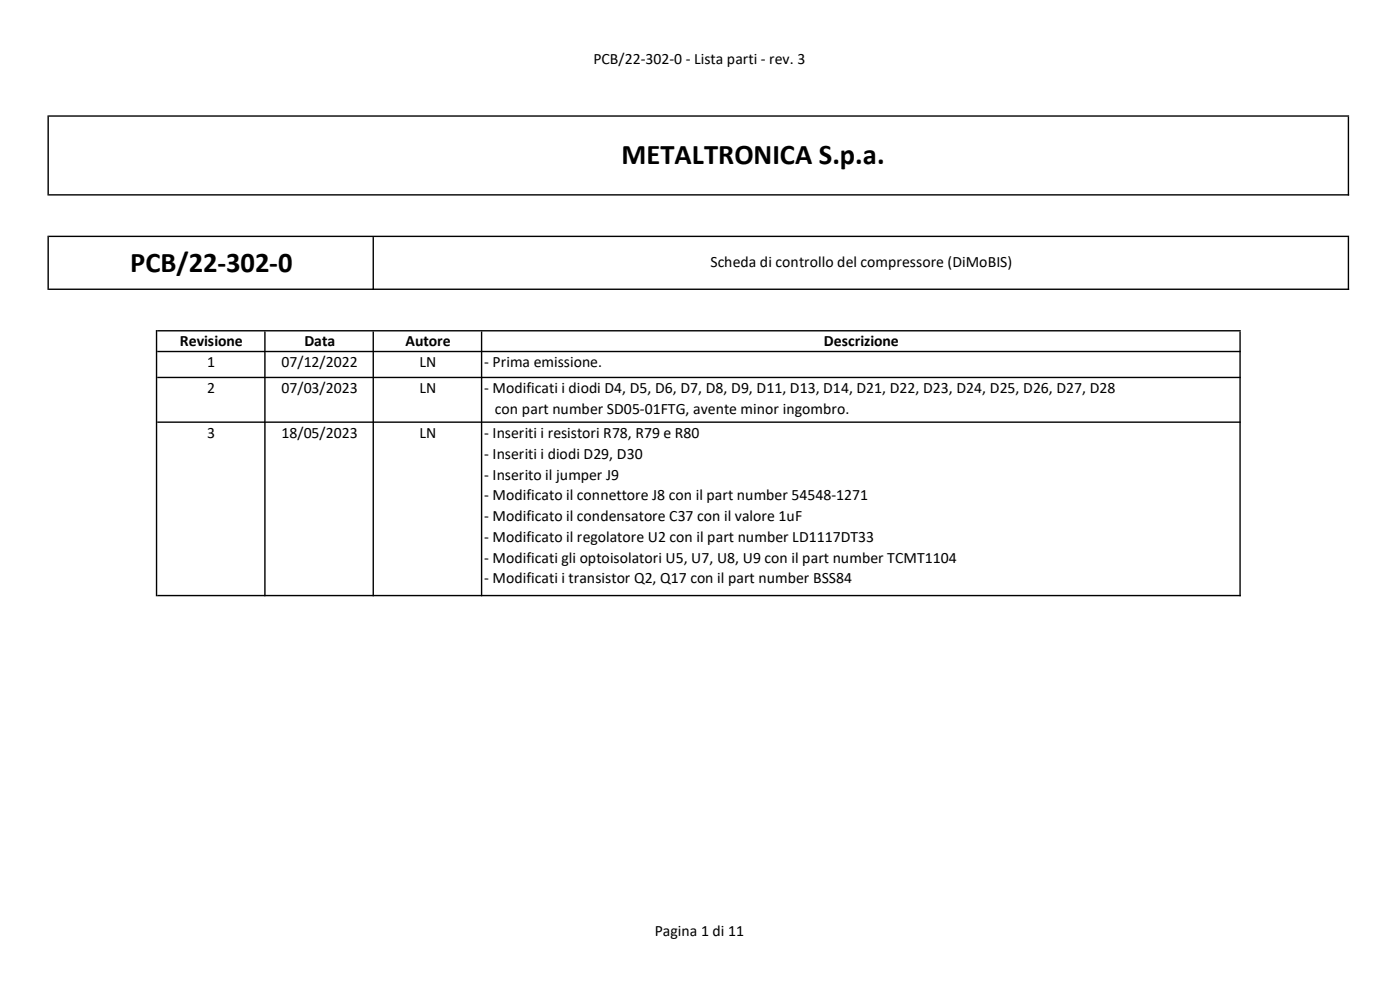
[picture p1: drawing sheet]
<svg xmlns="http://www.w3.org/2000/svg" width="297mm" height="210mm" viewBox="0 0 297 210" stroke-linecap="round" stroke-linejoin="round" font-family="sans-serif">
<defs><g id="words">
<g font-size="6.1">
<text x="131.9" y="34.8">METALTRONICA S.p.a.</text>
<text x="27.6" y="57.6">PCB/22-302-0</text>
</g>
<g font-size="3.3">
<text x="125.9" y="13.5">PCB/22-302-0 - Lista parti - rev. 3</text>
<text x="150.7" y="56.7">Scheda di controllo del compressore (DiMoBIS)</text>
<text x="38.2" y="73.5">Revisione</text>
<text x="44" y="77.9">1</text>
<text x="59.7" y="77.9">07/12/2022</text>
<text x="64.6" y="73.5">Data</text>
<text x="86" y="73.5">Autore</text>
<text x="89" y="77.9">LN</text>
<text x="102.7" y="77.9">- Prima emissione.</text>
<text x="174.8" y="73.5">Descrizione</text>
<text x="44" y="83.4">2</text>
<text x="59.7" y="83.4">07/03/2023</text>
<text x="89" y="83.4">LN</text>
<text x="102.7" y="83.4">- Modificati i diodi D4, D5, D6, D7, D8, D9, D11, D13, D14, D21, D22, D23, D24, D25, D26, D27, D28</text>
<text x="105" y="87.8">con part number SD05-01FTG, avente minor ingombro.</text>
<text x="44" y="92.9">3</text>
<text x="59.7" y="92.9">18/05/2023</text>
<text x="89" y="92.9">LN</text>
<text x="102.7" y="92.9">- Inseriti i resistori R78, R79 e R80</text>
<text x="102.7" y="97.3">- Inseriti i diodi D29, D30</text>
<text x="102.7" y="101.7">- Inserito il jumper J9</text>
<text x="102.7" y="106.1">- Modificato il connettore J8 con il part number 54548-1271</text>
<text x="102.7" y="110.5">- Modificato il condensatore C37 con il valore 1uF</text>
<text x="102.7" y="114.9">- Modificato il regolatore U2 con il part number LD1117DT33</text>
<text x="102.7" y="119.3">- Modificati gli optoisolatori U5, U7, U8, U9 con il part number TCMT1104</text>
<text x="102.7" y="123.7">- Modificati i transistor Q2, Q17 con il part number BSS84</text>
<text x="138.9" y="198.5">Pagina 1 di 11</text>
</g>
</g></defs>
<g fill="#000">
<path d="M10.1 24.5h.3v17h-.3zM285.9 24.8h.3v16.7h-.3zM79 50.3h.3v11.2h-.3zM10.1 50h.3v11.5h-.3zM285.9 50.3h.3v11.2h-.3zM79 70.3h.3v56.2h-.3zM33.1 70h.3v56.5h-.3zM56 70.3h.3v56.2h-.3zM102 70.3h.3v56.2h-.3zM262.9 70.3h.3v56.2h-.3z" fill-rule="evenodd"/>
<path d="M10.4 24.5h275.8v.3h-275.8zM10.4 41.2h275.8v.3h-275.8zM10.4 50h275.8v.3h-275.8zM10.4 61.2h275.8v.3h-275.8zM33.4 70h229.8v.3h-229.8zM33.4 74.4h229.8v.3h-229.8zM33.4 79.9h229.8v.3h-229.8zM33.4 89.4h229.8v.3h-229.8zM33.4 126.2h229.8v.3h-229.8z" fill-rule="evenodd"/>
</g>
<use href="#words"/>
</svg>
